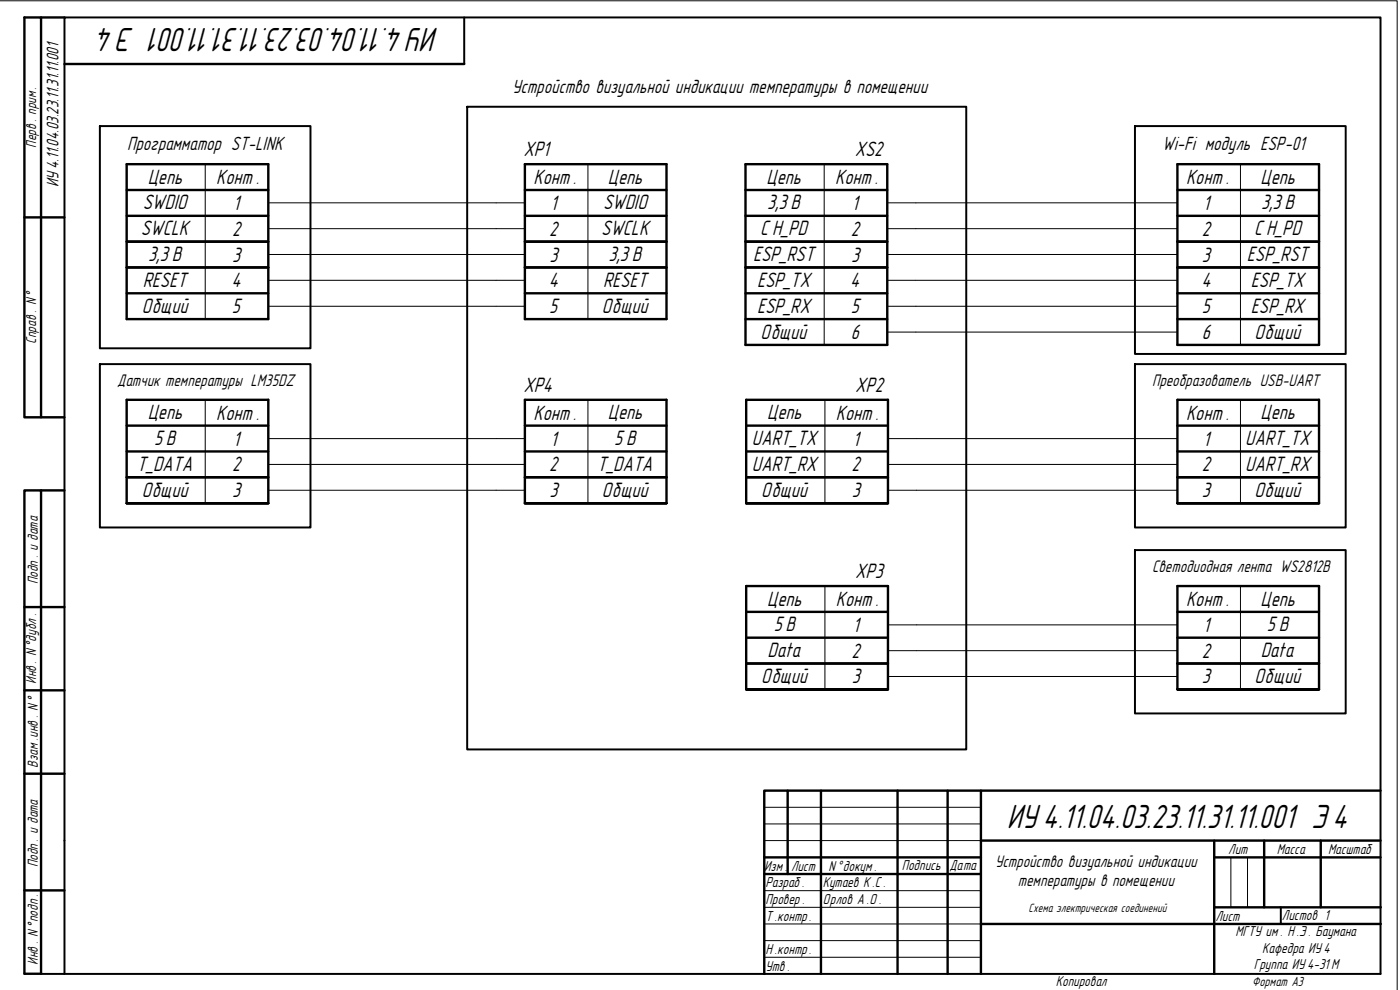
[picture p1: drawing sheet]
<svg xmlns="http://www.w3.org/2000/svg" width="420mm" height="297mm" viewBox="0 0 420 297" stroke-linecap="round" stroke-linejoin="round" font-family="sans-serif">
<defs><g id="words">
<g font-size="10.5">
<text x="131.7" y="8.5" transform="rotate(-180 131.7 8.5)">ИУ 4.11.04.03.23.11.31.11.001 Э 4</text>
<text x="302.1" y="248.4">ИУ 4.11.04.03.23.11.31.11.001 Э 4</text>
</g>
<g font-size="6.5">
<text x="157.1" y="46.8">XP1</text>
<text x="256.5" y="46.8">XS2</text>
<text x="44.3" y="55.1">Цепь</text>
<text x="64.9" y="55.2">Конт .</text>
<text x="160.1" y="55.2">Конт .</text>
<text x="182.4" y="55.1">Цепь</text>
<text x="230" y="55.1">Цепь</text>
<text x="250.7" y="55.2">Конт .</text>
<text x="356" y="55.2">Конт .</text>
<text x="378.3" y="55.1">Цепь</text>
<text x="42.8" y="62.8">SWDIO</text>
<text x="69.9" y="63">1</text>
<text x="165.2" y="63">1</text>
<text x="181" y="62.8">SWDIO</text>
<text x="230.3" y="62.8">3,3 В</text>
<text x="255.7" y="63">1</text>
<text x="361.1" y="63">1</text>
<text x="378.5" y="62.8">3,3 В</text>
<text x="42.3" y="70.6">SWCLK</text>
<text x="69.6" y="70.7">2</text>
<text x="164.8" y="70.7">2</text>
<text x="180.4" y="70.6">SWCLK</text>
<text x="228.2" y="70.6">С H_PD</text>
<text x="255.4" y="70.7">2</text>
<text x="360.7" y="70.7">2</text>
<text x="376.4" y="70.6">С H_PD</text>
<text x="44.5" y="78.3">3,3 В</text>
<text x="69.6" y="78.5">3</text>
<text x="164.9" y="78.5">3</text>
<text x="182.6" y="78.3">3,3 В</text>
<text x="226" y="78.3">ESP_RST</text>
<text x="255.4" y="78.5">3</text>
<text x="360.7" y="78.5">3</text>
<text x="374.2" y="78.3">ESP_RST</text>
<text x="42.8" y="86">RESET</text>
<text x="69.4" y="86.2">4</text>
<text x="164.7" y="86.2">4</text>
<text x="181" y="86">RESET</text>
<text x="227.2" y="86">ESP_TX</text>
<text x="255.2" y="86.2">4</text>
<text x="360.6" y="86.2">4</text>
<text x="375.4" y="86">ESP_TX</text>
<text x="42.5" y="93.8">Общий</text>
<text x="69.6" y="94">5</text>
<text x="164.8" y="94">5</text>
<text x="180.6" y="93.8">Общий</text>
<text x="227.2" y="93.8">ESP_RX</text>
<text x="255.4" y="94">5</text>
<text x="360.7" y="94">5</text>
<text x="375.4" y="93.8">ESP_RX</text>
<text x="228.3" y="101.6">Общий</text>
<text x="255.4" y="101.7">6</text>
<text x="360.7" y="101.7">6</text>
<text x="376.5" y="101.6">Общий</text>
<text x="157.1" y="117.5">XP4</text>
<text x="256.7" y="117.5">XP2</text>
<text x="44.3" y="125.8">Цепь</text>
<text x="64.9" y="125.9">Конт .</text>
<text x="160.1" y="125.9">Конт .</text>
<text x="182.4" y="125.8">Цепь</text>
<text x="230.3" y="125.8">Цепь</text>
<text x="250.9" y="125.9">Конт .</text>
<text x="356" y="125.9">Конт .</text>
<text x="378.3" y="125.8">Цепь</text>
<text x="46.2" y="133.5">5 В</text>
<text x="69.9" y="133.7">1</text>
<text x="165.2" y="133.7">1</text>
<text x="184.4" y="133.5">5 В</text>
<text x="225.7" y="133.5">UART_TX</text>
<text x="255.9" y="133.7">1</text>
<text x="361.1" y="133.7">1</text>
<text x="373.7" y="133.5">UART_TX</text>
<text x="41.1" y="141.3">T_DATA</text>
<text x="69.6" y="141.4">2</text>
<text x="164.8" y="141.4">2</text>
<text x="179.2" y="141.3">T_DATA</text>
<text x="225.7" y="141.3">UART_RX</text>
<text x="255.6" y="141.4">2</text>
<text x="360.7" y="141.4">2</text>
<text x="373.7" y="141.3">UART_RX</text>
<text x="42.5" y="149">Общий</text>
<text x="69.6" y="149.2">3</text>
<text x="164.9" y="149.2">3</text>
<text x="180.6" y="149">Общий</text>
<text x="228.5" y="149">Общий</text>
<text x="255.6" y="149.2">3</text>
<text x="360.7" y="149.2">3</text>
<text x="376.5" y="149">Общий</text>
<text x="256.7" y="173.4">XP3</text>
<text x="230.3" y="181.7">Цепь</text>
<text x="250.9" y="181.8">Конт .</text>
<text x="356" y="181.8">Конт .</text>
<text x="378.3" y="181.7">Цепь</text>
<text x="232.2" y="189.4">5 В</text>
<text x="255.9" y="189.6">1</text>
<text x="361.1" y="189.6">1</text>
<text x="380.2" y="189.4">5 В</text>
<text x="230.3" y="197.2">Data</text>
<text x="255.6" y="197.3">2</text>
<text x="360.7" y="197.3">2</text>
<text x="378.4" y="197.2">Data</text>
<text x="228.5" y="204.9">Общий</text>
<text x="255.6" y="205">3</text>
<text x="360.7" y="205">3</text>
<text x="376.5" y="204.9">Общий</text>
</g>
<g font-size="6">
<text x="153.7" y="27.8">Устройство визуальной индикации температуры в помещении</text>
<text x="38.1" y="44.9">Программатор ST-LINK</text>
<text x="348.8" y="44.9">Wi-Fi модуль ESP-01</text>
</g>
<g font-size="5.2">
<text x="17.5" y="56.1" transform="rotate(-90 17.5 56.1)">ИУ 4.11.04.03.23.11.31.11.001</text>
<text x="35.2" y="115.9">Датчик температуры LM35DZ</text>
<text x="345.7" y="115.9">Преобразователь USB-UART</text>
<text x="345.7" y="171.7">Светодиодная лента WS2812B</text>
<text x="298.6" y="260">Устройство визуальной индикации</text>
<text x="305.5" y="265.9">температуры в помещении</text>
</g>
<g font-size="4.8">
<text x="10.9" y="103.2" transform="rotate(-90 10.9 103.2)">Справ . N°</text>
<text x="10.9" y="205.1" transform="rotate(-90 10.9 205.1)">Инв . N °дубл .</text>
<text x="11.3" y="230.3" transform="rotate(-90 11.3 230.3)">Взам .инв . N°</text>
<text x="284.9" y="261">Дата</text>
<text x="229.7" y="276.2">Т .контр.</text>
<text x="364.7" y="276.2">Лист</text>
<text x="384.7" y="276.1">Листов 1</text>
<text x="229.7" y="286.2">Н .контр.</text>
<text x="11.3" y="289.4" transform="rotate(-90 11.3 289.4)">Инв . N°подп .</text>
</g>
<g font-size="4.5">
<text x="10.9" y="44.3" transform="rotate(-90 10.9 44.3)">Перв . прим.</text>
<text x="11.3" y="175.2" transform="rotate(-90 11.3 175.2)">Подп . и дата</text>
<text x="368.6" y="256.2">Лит</text>
<text x="383.2" y="256.2">Масса</text>
<text x="398.6" y="256.2">Масштаб</text>
<text x="11.3" y="260.2" transform="rotate(-90 11.3 260.2)">Подп . и дата</text>
<text x="229.4" y="261.2">Изм .</text>
<text x="237.4" y="261.2">Лист</text>
<text x="248.6" y="261.2">N °докум .</text>
<text x="270.6" y="261.1">Подпись</text>
<text x="229.7" y="266.2">Разраб .</text>
<text x="246.9" y="266.1">Кутаев К .С .</text>
<text x="229.7" y="271.2">Провер .</text>
<text x="247" y="271.1">Орлов А .О .</text>
<text x="370.8" y="280.9">МГТУ им . Н .Э . Баумана</text>
<text x="378.8" y="285.9">Кафедра ИУ 4</text>
<text x="229.7" y="291.2">Утв .</text>
<text x="376.3" y="290.9">Группа ИУ 4-31 М</text>
<text x="316.9" y="296">Копировал</text>
</g>
<text font-size="4.1" x="375.8" y="296">Формат А3</text>
<text font-size="3.7" x="308.7" y="273.7">Схема электрическая соединений</text>
</g></defs>
<!-- layer: Format -->
<path d="M139.3 5.2v14M30 37.8h63.2v66.7h-63.2zM140.2 32h149.8v192.9h-149.8zM340.6 37.8h63.3v68.4h-63.3zM30 109.2h63.2v49.1h-63.2zM340.6 109.2h63.3v49.1h-63.3zM340.6 165h63.3v49.1h-63.3zM384.4 272.2v5M7.3 292.2h407v-287h-395v287M7.3 292.1h5" fill="none" stroke="#000" stroke-width=".59"/>
<!-- layer: 0 -->
<g fill="none" stroke="#000" stroke-width=".3">
<path d="M61.6 49.3v46.4M176.4 49.3v46.4M247.4 49.3v54.2M372.3 49.3v54.2M80.5 68.6h77M80.5 60.9h77M80.5 76.4h77M266.3 68.6h87.1M266.3 60.9h87.1M266.3 76.4h87.1M80.5 84.1h77M80.5 91.9h77"/>
<path d="M266.3 84.1h87.1M266.3 91.9h87.1M266.3 99.6h87.1M61.6 120v31M176.4 120v31M247.6 120v31M372.3 120v31M80.5 139.3h77M80.5 131.6h77M266.5 139.3h86.9M266.5 131.6h86.9M80.5 147.1h77"/>
<path d="M266.5 147.1h86.9M247.6 175.8v31M372.3 175.8v31M266.5 195.2h86.9M266.5 187.5h86.9M266.5 203h86.9M364.3 292.2h.1"/>
</g>
<!-- layer: Tonk -->
<path d="M0 .2h419.3v296.8M229.4 242.2h65M229.4 247.2h65M229.4 252.2h65M369.4 257.2v15M374.4 257.2v15M229.4 267.2h65M229.4 272.2h65M229.4 277.2h65M229.4 282.2h65M229.4 287.2h65" fill="none" stroke="#000" stroke-width=".3"/>
<!-- layer: Format -->
<g fill="none" stroke="#000" stroke-width=".72">
<path d="M12.3 5.2h7M19.3 19.2h120M7.3 65.2h12M12.3 125.2v-120h-5v120h12M12.3 147.1h7M7.3 182.1h12M7.3 207.1h12M7.3 232.1h12M236.4 237.2v25M246.4 237.2v55M269.4 237.2v55M284.4 237.2v55"/>
<path d="M294.4 237.2v55M414.3 237.2h-184.9v55M229.4 257.2h65M294.4 252.2h119.9M364.4 257.2h49.9M364.4 252.2v40M379.4 252.2v20M396.4 252.2v20M7.3 267.2h12M229.4 262.2h65M294.4 277.2h120M364.4 272.2h50"/>
<path d="M7.3 292.1v-145h5v145"/>
</g>
<!-- layer: 0 -->
<g fill="none" stroke="#000" stroke-width=".72">
<path d="M38 49.3h42.5v46.4h-42.5zM38 57h42.5M157.5 49.3h42.5v46.4h-42.5zM157.5 57h42.5M223.7 49.3h42.6v54.2h-42.6zM223.7 57h42.6M353.4 49.3h42.5v54.2h-42.5zM353.4 57h42.5M38 64.8h42.5M38 72.5h42.5M157.5 64.8h42.5M157.5 72.5h42.5"/>
<path d="M223.7 64.8h42.6M223.7 72.5h42.6M353.4 64.8h42.5M353.4 72.5h42.5M38 80.2h42.5M38 88h42.5M157.5 80.2h42.5M157.5 88h42.5M223.7 80.2h42.6M223.7 88h42.6M223.7 95.7h42.6M353.4 80.2h42.5"/>
<path d="M353.4 88h42.5M353.4 95.7h42.5M38 127.7h42.5M38 135.5h42.5M157.5 127.7h42.5M157.5 135.5h42.5M223.9 127.7h42.6M223.9 135.5h42.6M353.4 127.7h42.5M353.4 135.5h42.5M38 151v-31h42.5v31M38 143.2h42.5"/>
<path d="M80.5 151h-42.5h42.5M157.5 151h42.5h-42.5M157.5 151v-31h42.5v31M157.5 143.2h42.5M223.9 151v-31h42.6v31M223.9 143.2h42.6M266.5 151h-42.6h42.6M353.4 151h42.5h-42.5M353.4 151v-31h42.5v31M353.4 143.2h42.5M223.9 183.6h42.6M223.9 191.3h42.6"/>
<path d="M223.9 199.1h42.6M353.4 183.6h42.5M353.4 191.3h42.5M353.4 199.1h42.5M223.9 206.8v-31h42.6v31M266.5 206.8h-42.6h42.6M353.4 206.8h42.5h-42.5M353.4 206.8v-31h42.5v31"/>
</g>
<use href="#words"/>
</svg>
